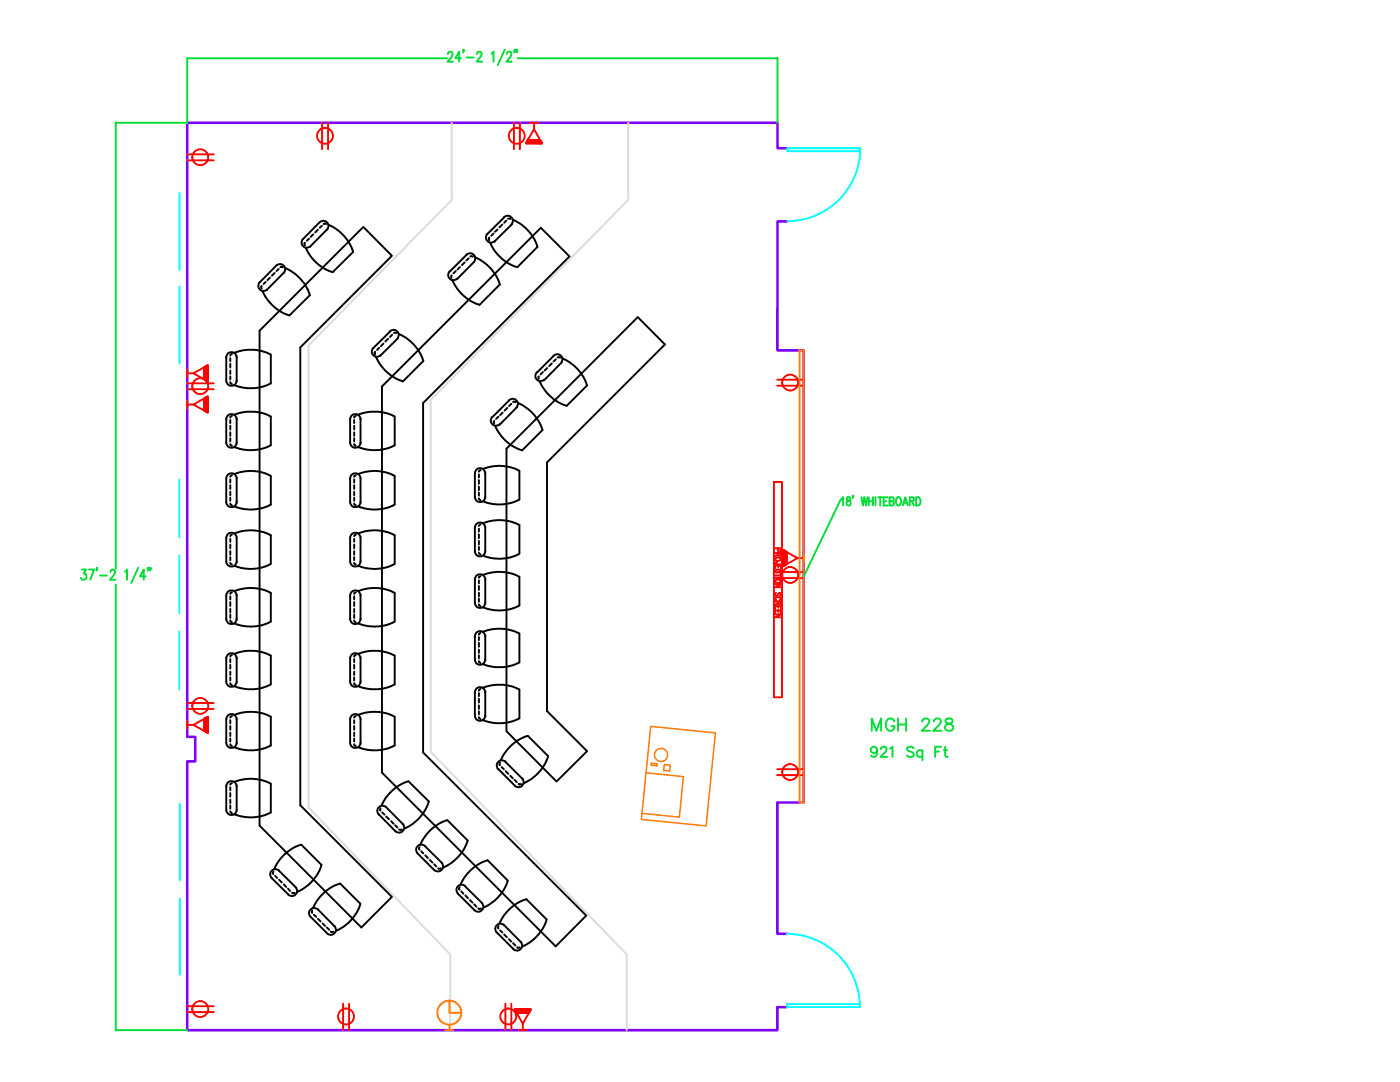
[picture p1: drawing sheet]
<svg xmlns="http://www.w3.org/2000/svg" width="279mm" height="216mm" viewBox="0 0 279 216" stroke-linecap="round" stroke-linejoin="round" font-family="sans-serif">
<!-- layer: _WALLS -->
<path d="M157.1 29.6h-1.9v-5.1h-117.8v122.6h1.6v4.8h-1.6v53.7h117.7v-4.7h1.9M157.1 44.2h-1.9l-.1 25.7h5.3v90.2h-5.3v26.2h2" fill="none" stroke="#7f00ff" stroke-width=".51"/>
<!-- layer: CLFUR -->
<g fill="none" stroke="#000" stroke-width=".38">
<path d="M51.9 56.3a1.04 1.04 0 0 0 0 1.5 1.04 1.04 0 0 0 1.5-.1M52.2 57.1l-.1 .1 .1 .4M53 56.2l-.4 .5M53.9 55.4l-.5 .5M54.8 54.5l-.5 .5M55.1 53a1.04 1.04 0 0 1 1.5 0 1.04 1.04 0 0 1 0 1.5M55.2 52.9l-3.4 3.4M55.6 53.7l-.4 .4M56 53.3l.1-.1 .4 .1M56.7 54.3l-3.5 3.6M56.9 53.5l1.6 .9 1.6 1.4 1.1 1.5 .6 1.6-4.1 4-1.7-.7-1.4-1.1-1.3-1.4-.9-1.6M60.5 47.7a1.04 1.04 0 0 0 0 1.4 1.04 1.04 0 0 0 1.5 0"/>
<path d="M60.9 48.4l-.2 .1 .2 .5M61.7 47.6l-.5 .4M62.5 46.8l-.5 .5M63.4 45.8l-.5 .6M63.8 44.4a1.04 1.04 0 0 1 1.4-.1 1.04 1.04 0 0 1 0 1.5M63.8 44.3l-3.3 3.4M64.2 45l-.4 .5M64.6 44.7l.1-.1 .4 .1M65.3 45.7l-3.4 3.5M65.5 44.9l2 1.1 1.3 1.2 1 1.4 .7 1.7-4.1 4-1.4-.6-1.8-1.2-1.3-1.5-.9-1.6M89.7 54.1a1.04 1.04 0 0 0 .1 1.5 1.04 1.04 0 0 0 1.4 0M90.2 54.9l-.2 .2 .1 .3"/>
<path d="M91 54.1l-.5 .5M91.8 53.3l-.5 .5M92.7 52.4l-.5 .5M93 50.9a1.04 1.04 0 0 1 1.5-.1 1.04 1.04 0 0 1 0 1.5M93.1 50.8l-3.3 3.4M93.5 51.5l-.4 .5M93.9 51.2l.1-.1 .4 .1M94.6 52.2l-3.4 3.5M94.8 51.4l1 .4 1 .7 1.3 1.2 .9 1.4 .8 1.7-4.1 4-1.9-.8-1.3-1-1.4-1.6-.8-1.5M97.3 46.6a1.04 1.04 0 0 0 0 1.5 1.04 1.04 0 0 0 1.5 0M97.6 47.4l-.1 .1 .1 .4M98.5 46.6l-.5 .5"/>
<path d="M99.3 45.8l-.5 .5M100.2 44.8l-.5 .6M100.5 43.4a1.04 1.04 0 0 1 1.5-.1 1.04 1.04 0 0 1 0 1.5M100.7 43.3l-3.4 3.4M101 44l-.4 .5M101.4 43.7h.5M102.2 44.7l-3.5 3.5M102.3 43.8l1.9 1.1 1.3 1.2 1.2 1.6 .6 1.5-4.1 4.1-1.6-.7-1.5-1-1.2-1.3-1.1-1.9M45.2 71.2v4.8M46 76.2v.2l.3 .3M46 71.4v.7M46 72.6v.7"/>
<path d="M46 73.9v.7M46 75.1v.6M46.3 70.6l-.3 .2v.2M46.7 70.4l1.9-.5 2.2-.1 1.8 .3 1.4 .7v5.7l-1.6 .7-1.6 .3-2.5-.2-1.5-.4M47.2 75.9a1.04 1.04 0 0 1-1 1.1 1.04 1.04 0 0 1-1-1.1M47.2 71.3a1.04 1.04 0 0 0-1-1 1.04 1.04 0 0 0-1 1M47.2 71.1v5M51.8 66l20.7-20.7 5.7 5.7-18.3 18.3v91.4l18.3 18.3-6.1 6.1-20.3-20.4zM74.5 69.4a1.04 1.04 0 0 0 0 1.5 1.04 1.04 0 0 0 1.5-.1M74.9 70.2l-.2 .1 .2 .4M75.7 69.4l-.4 .4M76.5 68.6l-.5 .5"/>
<path d="M77.5 67.6l-.6 .5M77.8 66.2a1.04 1.04 0 0 1 1.5-.1 1.04 1.04 0 0 1 0 1.5M77.9 66.1l-3.4 3.4M78.3 66.8l-.5 .5M78.6 66.4h.5M79.4 67.5l-3.5 3.5M79.6 66.6l1.4 .8 1.6 1.3 1.2 1.8 .7 1.5-4.1 4.1-2.1-1-1.3-1-1.3-1.6-.7-1.3M101.6 79.9a1.04 1.04 0 0 1 1.4 0 1.04 1.04 0 0 1 0 1.5M101.6 79.9l-3.3 3.3M107.1 74.3a1.04 1.04 0 0 0 .1 1.5 1.04 1.04 0 0 0 1.4-.1M107.6 75.1l-.2 .1 .1 .4M108.4 74.2l-.5 .5"/>
<path d="M109.2 73.4l-.5 .5M110.1 72.5l-.5 .6M110.4 71a1.04 1.04 0 0 1 1.5 0 1.04 1.04 0 0 1 0 1.5M110.5 71l-3.3 3.3M110.9 71.7l-.4 .4M111.3 71.4l.1-.2 .4 .2M112 72.4l-3.4 3.5M112.2 71.5l1.5 .8 1.6 1.4 1.1 1.5 .8 1.7-4.1 4.1-1.9-.9-1.3-.9-1.2-1.3-1-1.8M127.3 63.3l5.4 5.4-23.5 23.6v49.6l8 8-6.1 6-10-10v-56.4zM45.2 83.6v4.7M45.2 95.4v4.8M46 88.6v.2l.3 .2"/>
<path d="M46 83.8v.6M46 84.9v.8M46 86.3v.7M46 87.4v.7M46 95.7v.6M46 96.8v.8M46 98.1v.7M46 99.3v.6M46.3 83l-.3 .2v.1M46.3 94.8l-.3 .4M46.7 82.8l2.1-.6h2.1l2 .4 1.1 .5v5.8l-1.6 .6-1.7 .3-2.1-.1-1.8-.5M46.7 94.6l1.8-.5 1.9-.1 2 .3 1.6 .7v5.7l-1.4 .6-2 .4-1.9-.1-1.9-.6"/>
<path d="M47.2 88.3a1.04 1.04 0 0 1-1 1.1 1.04 1.04 0 0 1-1-1.1M47.2 83.7a1.04 1.04 0 0 0-1-1.1 1.04 1.04 0 0 0-1 1.1M47.2 95.5a1.04 1.04 0 0 0-1-1.1 1.04 1.04 0 0 0-1 1.1M47.2 83.5v5M47.2 95.4v4.9M69.9 83.6v4.7M69.9 95.4v4.8M70.7 88.6v.2l.3 .2M70.7 83.8v.6M70.7 84.9v.8M70.7 86.3v.7M70.7 87.4v.7"/>
<path d="M70.7 95.7v.6M70.7 96.8v.8M70.7 98.1v.7M70.7 99.3v.6M71 94.8l-.3 .4M71 83l-.3 .2v.1M71.4 94.6l1.8-.5 1.9-.1 2 .3 1.7 .7v5.7l-1.5 .6-2 .4-1.9-.1-1.9-.6M71.4 82.8l2.1-.6h2.1l2 .4 1.2 .5-.1 5.8-1.5 .6-1.8 .3-2.1-.1-1.8-.5M72 88.3a1.04 1.04 0 0 1-1.1 1.1 1.04 1.04 0 0 1-1-1.1M72 95.5a1.04 1.04 0 0 0-1.1-1.1 1.04 1.04 0 0 0-1 1.1M72 83.7a1.04 1.04 0 0 0-1.1-1.1 1.04 1.04 0 0 0-1 1.1M72 83.5v5"/>
<path d="M72 95.4v4.9M94.8 94.4v4.8M95.6 99.4v.2l.3 .2M95.6 94.6v.7M95.6 95.8v.7M95.6 97.1v.7M95.6 98.3v.6M95.9 93.8l-.3 .3M96.3 93.6l1.8-.5 1.9-.2 2 .3 1.7 .8v5.7l-1.5 .6-2 .4-1.9-.1-1.9-.6M96.8 99.1a1.04 1.04 0 0 1-1 1.1 1.04 1.04 0 0 1-1-1.1M96.8 94.5a1.04 1.04 0 0 0-1-1.1 1.04 1.04 0 0 0-1 1.1M96.8 94.3v5"/>
<path d="M98.3 83.2a1.04 1.04 0 0 0 0 1.5 1.04 1.04 0 0 0 1.5-.1M98.7 84l-.2 .1 .1 .4M99.5 83.1l-.5 .5M100.3 82.3l-.5 .5M101.2 81.4l-.5 .5M102.1 80.6l-.5 .4M102.4 80.2h.5M103.2 81.3l-3.5 3.5M103.3 80.4l2 1.1 1.3 1.3 1 1.3 .7 1.7-4.1 4.1-1.9-.9-1.3-.9-1.4-1.8-.8-1.4M45.2 107.3v4.7M45.2 118.8v4.8M46 100.4v.2l.3 .2"/>
<path d="M46 112.3v.2l.3 .2M46 107.5v.6M46 108.7v.7M46 110v.7M46 111.2v.6M46 119v.6M46.3 106.7l-.3 .3M46.3 118.2l-.3 .1v.2M46.7 106.5l2-.6 1.9-.1 2 .4 1.4 .6v5.8l-1.8 .7-1.8 .2-1.9-.1-1.7-.5M46.7 118l2-.6 2-.1 1.9 .4 1.4 .6v5.8l-1.6 .6-2.2 .3-1.7-.1-1.7-.5M47.2 100.1a1.04 1.04 0 0 1-1 1.1 1.04 1.04 0 0 1-1-1M47.2 112a1.04 1.04 0 0 1-1 1.1 1.04 1.04 0 0 1-1-1.1"/>
<path d="M47.2 107.3a1.04 1.04 0 0 0-1-1 1.04 1.04 0 0 0-1 1.1M47.2 118.9a1.04 1.04 0 0 0-1-1.1 1.04 1.04 0 0 0-1 1.1M47.2 107.2v4.9M47.2 118.7v4.9M69.9 107.3v4.7M69.9 118.8v4.8M70.7 112.3v.2l.3 .2M70.7 100.4v.2l.3 .2M70.7 107.5v.6M70.7 108.7v.7M70.7 110v.7M70.7 111.2v.6"/>
<path d="M70.7 119v.6M71 118.2l-.3 .1v.2M71 106.7l-.3 .3M71.4 118l2-.6 2-.1 1.9 .4 1.5 .6-.1 5.8-1.6 .6-2.2 .3-1.6-.1-1.8-.5M71.4 106.5l2-.6 1.9-.1 2 .4 1.5 .6-.1 5.8-1.8 .7-1.8 .2-1.9-.1-1.7-.5M72 112a1.04 1.04 0 0 1-1.1 1.1 1.04 1.04 0 0 1-1-1.1M72 100.1a1.04 1.04 0 0 1-1.1 1.1 1.04 1.04 0 0 1-1-1M72 118.9a1.04 1.04 0 0 0-1.1-1.1 1.04 1.04 0 0 0-1 1.1M72 107.3a1.04 1.04 0 0 0-1.1-1 1.04 1.04 0 0 0-1 1.1M72 107.2v4.9M72 118.7v4.9M94.8 105.3v4.7"/>
<path d="M94.8 115.6v4.7M95.6 110.3v.1l.3 .2M95.6 105.5v.6M95.6 106.6v.8M95.6 107.9v.8M95.6 109.1v.7M95.6 115.8v.6M95.6 116.9v.8M95.6 118.3v.7M95.6 119.4v.7M95.9 104.6l-.3 .4M95.9 115l-.3 .1v.2"/>
<path d="M96.3 104.4l1.7-.5 2.1-.1 2.1 .3 1.5 .7-.1 5.7-1.8 .7-1.7 .3-2-.1-1.7-.5M96.3 114.8l2-.6 2-.1 1.9 .4 1.5 .6-.1 5.7-1.6 .7-2.1 .3-1.7-.1-1.8-.5M96.8 109.9a1.04 1.04 0 0 1-1 1.1 1.04 1.04 0 0 1-1-1M96.8 105.3a1.04 1.04 0 0 0-1-1 1.04 1.04 0 0 0-1 1M96.8 115.6a1.04 1.04 0 0 0-1-1 1.04 1.04 0 0 0-1 1.1M96.8 105.2v4.9M96.8 115.5v4.9M45.2 131.3v4.7M46 123.8v.2l.3 .2M46 136.3v.2l.3 .2M46 120.1v.8M46 121.5v.7"/>
<path d="M46 122.6v.7M46 131.5v.7M46 132.7v.7M46 134v.7M46 135.2v.6M46.3 130.7l-.3 .2v.1M46.7 130.5l1.9-.6h2.2l1.8 .3 1.4 .6v5.8l-1.6 .6-1.6 .3-2.2-.1-1.8-.5M47.2 123.4a1.04 1.04 0 0 1-1 1.1 1.04 1.04 0 0 1-1-1M47.2 136a1.04 1.04 0 0 1-1 1.1 1.04 1.04 0 0 1-1-1.1M47.2 131.4a1.04 1.04 0 0 0-1-1.1 1.04 1.04 0 0 0-1 1.1M47.2 131.2v5M69.9 131.3v4.7"/>
<path d="M70.7 136.3v.2l.3 .2M70.7 123.8v.2l.3 .2M70.7 120.1v.8M70.7 121.5v.7M70.7 122.6v.7M70.7 131.5v.7M70.7 132.7v.7M70.7 134v.7M70.7 135.2v.6M71 130.7l-.3 .2v.1M71.4 130.5l1.9-.6h2.3l1.7 .3 1.5 .6-.1 5.8-1.5 .6-1.6 .3-2.3-.1-1.8-.5M72 136a1.04 1.04 0 0 1-1.1 1.1 1.04 1.04 0 0 1-1-1.1"/>
<path d="M72 123.4a1.04 1.04 0 0 1-1.1 1.1 1.04 1.04 0 0 1-1-1M72 131.4a1.04 1.04 0 0 0-1.1-1.1 1.04 1.04 0 0 0-1 1.1M72 131.2v5M94.8 126.9v4.7M94.8 138.1v4.7M95.6 131.9v.2l.3 .2M95.6 120.6v.2l.3 .2M95.6 127.1v.6M95.6 128.3v.8M95.6 129.6v.7M95.6 130.8v.6M95.6 138.3v.6"/>
<path d="M95.6 139.4v.8M95.9 137.4l-.3 .3v.1M95.9 126.3l-.3 .2v.1M96.3 137.3l1.9-.6 2.3-.1 1.6 .3 1.6 .7-.1 5.8-1.5 .6-1.7 .3h-1.9l-2.1-.6M96.3 126.1l1.9-.6h2.2l1.4 .2 1.9 .7-.1 5.8-1.2 .5-2 .4h-1.9l-2.1-.6M96.8 131.6a1.04 1.04 0 0 1-1 1.1 1.04 1.04 0 0 1-1-1.1M96.8 120.2a1.04 1.04 0 0 1-1 1.1 1.04 1.04 0 0 1-1-1M96.8 138.2a1.04 1.04 0 0 0-1-1.1 1.04 1.04 0 0 0-1 1.1M96.8 127a1.04 1.04 0 0 0-1-1.1 1.04 1.04 0 0 0-1 1.1M96.8 126.8v5M96.8 138v4.9M45.2 143.5v4.7a1.04 1.04 0 0 0 1 1.1 1.04 1.04 0 0 0 1-1.1"/>
<path d="M45.2 156.9v4.7a1.04 1.04 0 0 0 1 1 1.04 1.04 0 0 0 1-1.1M46 148.5v.2l.3 .2M46 143.7v.6M46 144.9v.7M46 146.2v.7M46 147.3v.7M46 157.1v.6M46 158.2v.8M46 159.5v.8M46.3 142.9l-.3 .3M46.3 156.2l-.3 .4M46.7 142.7l1.8-.6 1.7-.1 2.2 .3 1.6 .7v5.8l-1.6 .6-1.7 .3-2-.1-1.9-.5"/>
<path d="M46.7 156l2-.5 1.7-.1 2 .3 1.6 .7v5.7l-1.3 .6-2.2 .4-1.8-.1-1.9-.5M47.2 143.5a1.04 1.04 0 0 0-1-1 1.04 1.04 0 0 0-1 1.1M47.2 156.9a1.04 1.04 0 0 0-1-1 1.04 1.04 0 0 0-1 1M47.2 143.4v5M47.2 156.8v4.9M69.9 143.5v4.7a1.04 1.04 0 0 0 1 1.1 1.04 1.04 0 0 0 1.1-1.1M70.7 148.5v.2l.3 .2M70.7 143.7v.6M70.7 144.9v.7M70.7 146.2v.7M70.7 147.3v.7M71 142.9l-.3 .3"/>
<path d="M71.4 142.7l1.8-.6 1.7-.1 2.2 .3 1.7 .7-.1 5.8-1.5 .6-1.8 .3-2-.1-1.9-.5M72 143.5a1.04 1.04 0 0 0-1.1-1 1.04 1.04 0 0 0-1 1.1M72 143.4v5M84.4 150.1v-69.7l29.3-29.2-5.8-5.7-31.7 31.6v77.1l34.7 34.6 6.1-6.1M95.6 143.1v.2l.3 .2M95.6 140.7v.8M95.6 141.9v.7M96.8 142.7a1.04 1.04 0 0 1-1 1.1 1.04 1.04 0 0 1-1-1M99.4 153.4l3.4 3.4M99.8 152.2l-.2 .4 .2 .1M99.9 151.8l.6-1.2 1.4-1.8 1.5-1.2 2-.8 4 4.1-.7 1.7-1.2 1.6-1.7 1.4-1.3 .7M100.1 153.1l.5 .4"/>
<path d="M100.8 151.9l3.5 3.5M100.9 153.9l.6 .5M100.9 152a1.04 1.04 0 0 0-1.5 0 1.04 1.04 0 0 0 .1 1.5M101.8 154.8l.5 .5M102.7 155.6l.5 .5M103.5 156.4l.1 .2 .4-.2M104.2 155.3a1.04 1.04 0 0 1 0 1.5 1.04 1.04 0 0 1-1.5 0M46 161.9v.1l.3 .2M46 160.7v.7M54.2 175.2l3.4 3.3M54.6 173.9l-.2 .4 .2 .1M54.7 173.5l1-1.9 1.2-1.3 1.8-1.2 1.4-.5 4.1 4-.8 1.8-1.3 1.7-1.6 1.3-1.2 .6"/>
<path d="M54.9 174.7l.4 .5M55.6 173.6l3.5 3.5M55.7 175.5l.5 .6M55.7 173.7a1.04 1.04 0 0 0-1.5 0 1.04 1.04 0 0 0 .1 1.5M56.6 176.5l.5 .5M57.5 177.3l.4 .5M58.3 178.1l.1 .2 .4-.1M59 177a1.04 1.04 0 0 1 0 1.5 1.04 1.04 0 0 1-1.5 0M75.6 162.5l3.3 3.4M75.9 161.3v.4M76.1 160.8l1.1-1.9 1.2-1.3 1.8-1.2 1.3-.5 4.1 4-.7 1.7-1 1.4-1.4 1.3-1.8 1M76.3 162.1l.4 .4"/>
<path d="M77 161l3.5 3.5M77.1 162.9l.5 .6M77.1 161.1a1.04 1.04 0 0 0-1.5 0 1.04 1.04 0 0 0 0 1.5M78 163.9l.6 .5M78.9 164.7l.4 .4M79.7 165.5l.1 .1 .4-.1M80.3 164.3a1.04 1.04 0 0 1 .1 1.5 1.04 1.04 0 0 1-1.5 0M83.3 170.3l3.4 3.3M83.7 169l-.1 .4 .1 .1M83.9 168.6l.6-1.2 1.4-1.8 1.7-1.2 1.7-.8 4 4.2-.6 1.5-1.1 1.6-1.7 1.4-1.5 .8M84.1 169.9l.4 .4M84.7 168.8l3.6 3.4"/>
<path d="M84.8 168.8a1.04 1.04 0 0 0-1.5 0 1.04 1.04 0 0 0 .1 1.5M84.9 170.7l.5 .5M85.8 171.6l.5 .5M86.6 172.5l.5 .4M87.4 173.3l.2 .1 .4-.1M88.1 172.1a1.04 1.04 0 0 1 0 1.5 1.04 1.04 0 0 1-1.5 0M91.3 178.3l3.4 3.3M91.6 177.4l.1 .1M91.7 177l-.1 .4M91.9 176.6l.8-1.5 1.4-1.6 1.4-1.1 1.8-.8 4 4.2-.7 1.7-1 1.4-1.2 1.1-1.9 1.1M92.1 177.9l.4 .4M92.7 176.8l3.6 3.4"/>
<path d="M92.9 178.7l.5 .5M92.9 176.8a1.04 1.04 0 0 0-1.5 0 1.04 1.04 0 0 0 0 1.5M93.8 179.6l.5 .5M62 182.9l3.3 3.4M62.3 181.6v.5M62.5 181.2l1-1.8 1.3-1.4 1.6-1.1 1.5-.6 4 4.2-.7 1.6-1.2 1.5-1.5 1.4-1.5 .7M62.6 182.5l.5 .5M63.4 181.4l3.4 3.5M63.4 183.3l.6 .6M63.4 181.5a1.04 1.04 0 0 0-1.4 0 1.04 1.04 0 0 0 0 1.5M64.4 184.3l.5 .5M65.2 185.1l.5 .4"/>
<path d="M66 185.9l.2 .1 .4-.1M66.7 184.7a1.04 1.04 0 0 1 .1 1.5 1.04 1.04 0 0 1-1.5 0M94.6 180.5l.5 .4M95.4 181.3l.2 .1 .4-.1M96.1 180.1a1.04 1.04 0 0 1 .1 1.5 1.04 1.04 0 0 1-1.5 0M99.1 186l3.4 3.4M99.5 184.8v.5M99.6 184.3l.9-1.5 1.1-1.3 1.6-1.3 1.9-.8 4 4.2-.7 1.6-1.2 1.6-1.6 1.3-1.4 .8M99.8 185.7l.5 .4M100.5 184.5l3.5 3.5M100.6 186.5l.6 .5M100.6 184.6a1.04 1.04 0 0 0-1.5 0 1.04 1.04 0 0 0 .1 1.5"/>
<path d="M101.5 187.4l.6 .5M102.4 188.2l.5 .5M103.2 189l.1 .2 .4-.2M103.9 187.9a1.04 1.04 0 0 1 0 1.5 1.04 1.04 0 0 1-1.5 0"/>
</g>
<!-- layer: STAIRS -->
<path d="M90.2 24.5v15.4l-28.6 29v92.2l28.3 29.3v15.2M125.4 24.5v15.4l-39.4 39.9v70.2l39.1 40.4v15.2" fill="none" stroke="#dbdbdb" stroke-width=".38"/>
<!-- layer: _MISC_FIXED -->
<g fill="none" stroke="#ff7f00" stroke-width=".3">
<path d="M128.9 154.2l7.5 .8-.8 8.1-7.5-.8M129.9 144.9l12.9 1.3-1.9 18.6-12.9-1.3zM129.9 152.3l1.2 .1v.4l-1.2-.1zM132.6 152.6l1.2 .1-.2 1.2-1.2-.2z"/>
<circle cx="131.9" cy="150.7" r="1.33"/>
</g>
<!-- layer: _DOOR_WIND -->
<path d="M171.7 29.6a14.6 14.6 0 0 1-14.6 14.5M171.7 29.6h-14.6v.6h14.6M157 186.3a14.6 14.6 0 0 1 14.6 14.6M171.6 200.3h-14.6v.6h14.6" fill="none" stroke="#0ff" stroke-width=".38"/>
<!-- layer: ELECT -->
<g fill="none" stroke="#f00" stroke-width=".38">
<path d="M105.1 28.6l.7-.6-.7 .6M105.1 28.4l.4-.4-.4 .5M105.4 28.6l.6-.6-.6 .6M105.4 28l-.2 .1M105.4 28l-.2 .2M105.5 28l-.4 .3M105.6 28.6l.6-.6-.6 .6M105.6 28l-.6 .6M105.6 28l-.6 .6 .7-.6M105.7 28l-.6 .6M105.8 28.6l.7-.6-.6 .6M105.8 28l-.6 .6"/>
<path d="M105.9 28l-.7 .6 .7-.6M106 28l-.7 .6M106 28.6l.7-.6-.6 .6M106.1 28l-.7 .6M106.1 28l-.6 .6 .7-.6M106.2 28l-.7 .6M106.3 28l-.6 .6 .6-.6M106.4 28l-.7 .6 .7-.6M106.5 28l-.7 .6M106.5 28l-.6 .6M106.6 28l-.7 .6 .7-.6M106.6 24.5v1.3"/>
<path d="M106.7 28l-.7 .6M106.8 28l-.7 .6M106.8 28l-.6 .6 .7-.6"/>
</g>
<circle cx="105.3" cy="28" r=".19" fill="#f00"/>
<g fill="none" stroke="#f00" stroke-width=".38">
<path d="M106.3 28.6l.7-.6-.7 .6M106.5 28.6l.7-.6-.7 .6M106.8 28.6l.6-.6-.6 .6M106.9 28l-.7 .6M107 28.6l.6-.6-.6 .6M107 28l-.6 .6M107 28l-.6 .6 .7-.6M107.1 28l-.6 .6M107.2 28.6l.7-.6-.6 .6M107.2 28l-.6 .6M107.3 28l-.7 .6M107.3 28l-.6 .6 .6-.6"/>
<path d="M107.4 28.6l.5-.5-.5 .5M107.4 28l-.7 .6M107.5 28.6l.4-.4-.4 .4M107.5 28l-.7 .6M107.5 28l-.6 .6 .7-.6M107.6 28l-.7 .6M107.7 28l-.7 .6M107.8 28l-.6 .6M107.9 28.6l.2-.2-.1 .2M107.9 28.1l-.6 .5M107.9 28.2l-.3 .4M108 28.2l-.4 .4"/>
<path d="M108 28.3l-.3 .3M108.1 28.4l-.3 .2M108.1 28.5l-.1 .1M108.1 28.5v.1"/>
</g>
<circle cx="108.1" cy="28.6" r=".19" fill="#f00"/>
<g fill="none" stroke="#f00" stroke-width=".38">
<path d="M37.4 30.8h5.3M37.4 32h5.3M64.3 24.5v5.3M65.5 24.5v5.3M102.6 24.5v5.3M103.7 24.5v5.3M105.3 28h2.5l-1.2-2.2-1.6 2.8h3.2l-.4-.6M105.8 24.5h1.5M37.4 74.5h1.2M40.8 74.4l.7 .6-.7-.6M40.8 74.6l.7 .7-.7-.6M40.8 74.8l.7 .7-.7-.6"/>
<path d="M40.8 75.1l.7 .7-.7-.7M40.8 75.3l.7 .7-.7-.7M40.8 74.2l.7 .7M40.8 74.3l.7 .7M40.8 74.5l.7 .6M40.8 74.6l.7 .7M40.8 74.7l.7 .6M40.8 74.8l.7 .7M40.8 75l.7 .7M40.8 75.2l.7 .6M40.8 75.3l.7 .6M40.8 75.4l.7 .6-.7-.6"/>
<path d="M40.8 75.5l.5 .5M40.8 75.6l.4 .4M40.8 75.6l.2 .3M40.9 75.8l-.1-.1 .2 .1M41.4 76.1l-.6-.6 .7 .6M41.5 74.9l-.7-.6 .7 .7M41.5 75.2l-.7-.7 .7 .7M41.5 75.4l-.7-.7 .7 .7M41.5 75.6l-.7-.6 .7 .7M41.5 75.8l-.7-.6 .7 .7M41.5 75.6l-.7-.7 .7 .7"/>
<circle cx="40" cy="31.4" r="1.59"/>
<circle cx="64.9" cy="27.1" r="1.59"/>
<circle cx="103.1" cy="27.1" r="1.59"/>
</g>
<circle cx="40.8" cy="75.7" r=".19" fill="#f00"/>
<g fill="none" stroke="#f00" stroke-width=".38">
<path d="M37.4 73.7v1.6M40.8 73.9l.7 .7-.7-.7M40.8 73.7l.7 .7-.7-.7M40.8 73.4l.7 .7-.7-.6M40.8 74.2l.7 .6M40.8 74.1l.7 .7M40.8 74l.7 .7-.7-.7M40.8 73.9l.7 .6M40.8 73.8l.7 .6M40.8 73.6l.7 .7M40.8 73.5l.7 .7M40.8 73.4l.7 .7"/>
<path d="M40.8 73.3l.7 .6M41 73.1l.5 .5-.5-.4M41 73.1l.5 .5M41 73.1l.5 .5-.5-.5M41.1 73.1l.4 .4M41.1 73.1l.4 .3M41.3 73l.2 .1M41.4 72.9l.1 .1M41.4 72.9h.1M41.5 74.7l-.7-.6 .7 .6M41.5 74.5l-.7-.7 .7 .7M41.5 74.2l-.7-.6 .7 .7"/>
<path d="M41.5 74l-.7-.7 .7 .7M41.5 73.9l-.7-.6 .7-.4v3.2l-2.9-1.6 2.2-1.2v2.4M41.5 73.8l-.6-.6 .6 .6M41.5 73.7l-.6-.5 .6 .5M41.5 73.3l-.3-.2 .3 .2M41.5 73.2l-.3-.2 .3 .3M41.5 73.1l-.2-.1 .2 .1M37.4 80.7h1.2M40.8 80.4l.7 .7M40.8 80.6l.7 .6M40.8 80.8l.7 .6M40.8 81l.7 .6"/>
<path d="M40.8 81l.7 .8M40.8 81.3l.7 .6-.7-.6M40.8 81.5l.7 .7-.7-.7M40.8 80.6l.7 .7M40.8 80.9l.7 .6M40.8 81.2l.7 .7M40.8 81.4l.7 .6M40.8 81.4l.7 .7M40.8 81.6l.7 .6M40.8 81.7l.6 .6M40.8 81.7l.5 .5M40.8 81.8l.3 .4"/>
<path d="M40.8 81.9l.1 .1M41 82.1l-.2-.2 .2 .2M41.5 81.4l-.7-.7 .7 .7M41.5 81.8l-.7-.6 .7 .7M41.5 82l-.7-.6 .7 .7M41.5 82.3l-.7-.7 .7 .7"/>
</g>
<circle cx="40.8" cy="81.9" r=".19" fill="#f00"/>
<g fill="none" stroke="#f00" stroke-width=".38">
<path d="M37.4 80v1.5M37.4 76.5h5.3M37.4 77.7h5.3M40.8 79.9l.7 .6-.7-.6M40.8 79.6l.7 .7M40.8 79.6l.7 .6M40.8 80l.7 .6M40.8 79.8l.7 .7M40.8 79.7l.7 .7M40.8 79.4l.7 .7-.7-.7M40.9 79.4l.6 .5M40.9 79.4l.6 .6"/>
<path d="M41 79.3l.5 .4M41.1 79.3l.4 .3-.4-.3M41.3 79.2l.2 .1M41.3 79.2l.2 .2M41.3 79.1l.2 .2M41.4 79.1h.1M41.5 79.8l-.5-.4 .5 .5M41.5 79.7l-.4-.4 .4 .4M41.5 79.5l-.3-.2 .3 .3M41.5 79.4l-.3-.2 .3 .3M41.5 79.2h.1M155.1 75.8h5.3"/>
<path d="M155.1 76.9h5.3M40.8 80.3l.7 .7-.7-.6M40.8 80.1l.7 .7-.7-.7M40.8 80.3l.7 .7M40.8 80.2l.7 .6M40.8 80l.7 .7M41.5 80.9l-.7-.7 .7 .7M41.5 80.6l-.7-.6 .7 .7M41.5 80.4l-.7-.6 .7 .7M41.5 80.1l-.7-.6 .7-.4v3.2l-2.9-1.6 2.2-1.2v2.4M155.1 114.2h5.3M155.1 115.3h5.3"/>
<path d="M156.3 110.9l.7 .8M156.3 110.9l.7 .5M156.3 110.6l.7 .8M156.3 110.6l.7 .6M156.3 110.5l.7 .6M156.3 110.2l.7 .7-.7-.7M156.3 110.1l.7 .7M156.3 109.9l.7 .7-.7-.6M156.3 109.8l.7 .6-.6-.6M156.3 111.1l.7 .7-.7-.6M156.3 111.4l.7 .6-.7-.6M156.3 111.4l.7 .8"/>
<path d="M156.3 111.6l.7 .7-.7-.7M156.3 111.7l.7 .7M156.3 111.9l.7 .6M156.3 112l.6 .6-.6-.6M156.3 112.2l.5 .5M156.3 112.3l.4 .4-.4-.4M156.3 112.5l.3 .3-.3-.3M156.3 112.6l.2 .3M156.3 112.7l.1 .2-.1-.1M156.3 110.8l.7 .6M156.3 110.5l.7 .7M156.3 110.3l.7 .7"/>
<path d="M156.3 110.3l.7 .6M156.3 110l.7 .6M156.3 109.9l.7 .7M156.3 109.8l.7 .6M156.3 111l.7 .7M156.3 111.1l.7 .6M156.3 111.2l.7 .7M156.3 111.3l.7 .7M156.3 111.5l.7 .7M156.3 111.7l.7 .6M156.3 111.9l.7 .7M156.3 112.1l.6 .5"/>
<path d="M156.3 112.6l.3 .2M156.3 112.8l.1 .1M156.4 112.9h.1M156.7 112.8l-.4-.4 .4 .4M156.7 110l.3 .2M156.7 112.7l-.4-.4 .4 .5M156.8 110l.2 .2M156.9 110.1l.1 2.5 2.2-1.2-2.9-1.6v3.2M157 110.9l-.7-.6 .7 .7M157 110.5l-.7-.7 .7 .7M157 111.9l-.7-.6 .7 .7M157 112.6l-.7-.6 .7 .6"/>
<path d="M157 112.6l-.7 .3M157 110.3l-.5-.5 .5 .5M159.2 111.4h1.2M160.4 110.6v1.5M37.4 140.3h5.3M37.4 141.5h5.3M37.4 144.6h1.2M40.8 144.4l.7 .6M40.8 144.4l.7 .8M40.8 144.7l.7 .7-.7-.7M40.8 144.9l.7 .7-.7-.6M40.8 145.1l.7 .7-.7-.6"/>
<path d="M40.8 145.4l.7 .7-.7-.7M40.8 144.6l.7 .7M40.8 144.8l.7 .6M40.8 144.9l.7 .6M40.8 144.9l.7 .7M40.8 145l.7 .7M40.8 145.1l.7 .7M40.8 145.2l.7 .7-.7-.6M40.8 145.4l.7 .6M40.8 145.5l.7 .6M40.8 145.6l.7 .6M40.8 145.7l.5 .5"/>
<path d="M40.8 145.7l.3 .4M40.8 145.8l.1 .1M41 146l-.2-.2 .2 .2M41.5 145.2l-.7-.6 .7 .7M41.5 145.4l-.7-.6 .7 .7M41.5 145.7l-.7-.6 .7 .6M41.5 146l-.7-.7 .7 .7M41.5 146.2l-.7-.7 .7 .7M155.1 153.5h5.3M155.1 154.7h5.3"/>
<circle cx="40" cy="77.1" r="1.59"/>
<circle cx="157.7" cy="76.3" r="1.59"/>
<circle cx="157.7" cy="114.7" r="1.59"/>
<circle cx="40" cy="140.9" r="1.59"/>
<circle cx="157.7" cy="154.1" r="1.59"/>
</g>
<circle cx="40.8" cy="145.9" r=".19" fill="#f00"/>
<g fill="none" stroke="#f00" stroke-width=".38">
<path d="M37.4 143.9v1.5M40.8 144.2l.7 .7-.7-.6M40.8 144l.7 .6M40.8 143.8l.7 .8M40.8 143.7l.7 .7-.7-.6M40.8 143.5l.7 .7-.7-.7M40.8 144.3l.7 .6M40.8 144.2l.7 .7M40.8 144.1l.7 .6M40.8 144l.7 .7M40.8 143.7l.7 .7M40.8 143.6l.7 .7-.7-.7"/>
<path d="M40.8 143.5l.7 .6M40.9 143.4l.6 .6M40.9 143.3l.6 .6M41 143.3l.5 .4-.5-.4M41 143.2l.5 .4M41.2 143.2l.3 .3M41.3 143.1l.2 .2M41.5 144.8l-.7-.7 .7 .7M41.5 144.3l-.7-.6 .7 .6M41.5 144l-.7-.6 .7 .7M41.5 143.8l-.6-.5 .6 .6M41.5 143.7l-.5-.4 .5 .5"/>
<path d="M41.5 143.4l-.3-.2 .3 .2M41.5 143.2l-.2-.1 .2 .2M41.5 143.2l-.1-.2-.6 .4M41.5 143v3.2l-2.9-1.6 2.2-1.2v2.5M37.4 200.8h5.3M37.4 202h5.3M68.5 200.3v5.3M69.7 200.3v5.3M100.9 200.3v5.3M102.1 200.3v5.3M102.8 201.5h.1M102.8 201.4l-.1 .1"/>
<path d="M102.8 201.6l.2-.2-.1 .2M102.9 201.4l-.1 .2 .2-.2M103 201.9l.5-.5-.5 .5M103.1 201.4l-.2 .3 .3-.3M103.1 202l.6-.6-.6 .7M103.2 201.4l-.3 .3M103.3 202.1l.7-.7-.7 .7M103.3 201.4l-.4 .3M103.4 201.4l-.4 .4M103.4 201.4l-.4 .5 .4-.5M103.5 202.1l.7-.7-.6 .7M103.5 201.4l-.5 .6 .6-.6"/>
<path d="M103.6 205.5h1.5M103.6 201.4l-.5 .6 .6-.6M103.7 201.4l-.6 .6M103.8 201.4l-.6 .7M103.8 201.4l-.6 .7 .7-.7M103.9 201.4l-.7 .7M104 201.4l-.6 .7M104.1 201.4l-.7 .7 .7-.7M104.2 201.4l-.7 .7M104.3 201.4l-.7 .7M104.3 204.3v1.2M104.4 201.4l-.6 .7"/>
<path d="M104.6 201.4l-.8 .7M104.6 201.4l-.6 .7 .7-.7M104.7 202.1l.7-.7-.7 .7M104.7 201.4l-.7 .7M104.8 201.4l-.6 .7M104.9 201.4l-.7 .7M104.9 202.1l.7-.7-.6 .7M105 201.4l-.7 .7M105 201.4l-.6 .7 .7-.7M105.1 201.4l-.7 .7M105.2 201.4l-.7 .7M105.2 201.4l-.6 .7 .7-.7"/>
<path d="M105.3 201.4l-.7 .7M105.4 201.4l-.6 .7M105.5 201.4l-.7 .7 .7-.7M105.6 201.4l-.7 .7M105.6 202l-2.5 .1 1.2 2.2 1.6-2.9h-3.2l.4 .7M105.7 201.4l-.7 .7M105.7 201.8l-.2 .3M105.8 201.4l-.6 .7M105.9 201.4l-.7 .7M105.9 201.6l-.5 .5 .4-.4M105.9 201.5l-.6 .6"/>
<circle cx="40" cy="201.3" r="1.59"/>
<circle cx="69.1" cy="202.8" r="1.59"/>
<circle cx="101.4" cy="202.8" r="1.59"/>
</g>
<!-- layer: _AV_ELEC -->
<g fill="none" stroke="#f00" stroke-width=".38">
<path d="M154.5 96.2h1.6v42.9h-1.6zM154.7 109.4h1.1l-.1 .6h-.4l-.1-.6M154.7 110.3h1.1l-.1 .6h-.4v-.6M154.7 113.4v-.6h1.1v.6M154.7 116.6h1.1l-1.1 .6h1.1M154.7 114.8h1.1M154.7 115.3h1.1M154.8 111.4a.56 .56 0 0 1 .6-.2 .56 .56 0 0 1 .4 .5 .56 .56 0 0 1-.7 .3 .56 .56 0 0 1-.3-.6zM154.8 115.8a.56 .56 0 0 1 .6-.2 .56 .56 0 0 1 .4 .5 .56 .56 0 0 1-.7 .3 .56 .56 0 0 1-.3-.6zM154.9 118.3l-.2 .2 .2 .4h.2l.3-.6 .4 .1v.3l-.2 .2M155 114.3a.33 .33 0 0 1-.3-.4 .33 .33 0 0 1 .4-.2h.3a.33 .33 0 0 1 .4 .2 .33 .33 0 0 1-.2 .4M155 119.8a.33 .33 0 0 1-.3-.4 .33 .33 0 0 1 .4-.2h.3a.33 .33 0 0 1 .4 .2 .33 .33 0 0 1-.2 .4"/>
<path d="M155.1 112.2l-.3 .1v.3h1M155.3 110.6l-.6 .3M155.3 112.8v.4M155.8 114.5v.6M154.7 120h1.1l-.1 .6h-.4v-.6M154.7 121.5v-.6h1.1v.6M154.7 122.3v-.5h1.1v.5M154.7 122.6h1.1l-1.1 .6h1.1M155.3 120.9v.4M155.3 121.8v.3M155.3 120.3l-.6 .3"/>
</g>
<!-- layer: _DIMS -->
<g fill="none" stroke="#00dd37" stroke-width=".38">
<path d="M37.4 11.6v12.9M37.4 11.6h51.9M89.4 10.8l.3-.5h.3l.3 .4-.2 .7-.8 .9h1.1M92 11.6h-1.1l.7-1.3v2M92.6 10h-.2l.1-.1 .1 .1-.2 .5M93.1 11.5h1.4M95.2 10.8l.3-.5 .5 .2a.72 .72 0 0 1-.1 .9l-.8 .9h1.1M98.1 10.7l.4-.4v2M100.7 9.9l-1.4 3.1M101.1 10.8l.1-.3 .3-.2 .5 .2v.6l-.9 1.2h1M102.8 10h-.2l.1-.1 .1 .1-.2 .5M103.2 10h-.1l.1-.1v.1l-.1 .5"/>
<path d="M103.3 11.6h51.8M155.2 11.6v12.9M23.1 24.5h14.2M23.1 24.6v88.8M167.9 99.6l.4-.4v1.7M167.9 99.7h-.1l-7.4 15.3M169.1 99.3a.5 .5 0 0 0 0 .5 .5 .5 0 0 0 .5 .2 .47 .47 0 0 1 0 .8 .47 .47 0 0 1-.7-.2 .47 .47 0 0 1 .4-.7h.2a.33 .33 0 0 0 .3-.4 .33 .33 0 0 0-.3-.3zM170.3 99h-.1h.1l-.1 .4M171.9 99.2l.3 1.7 .3-1.7 .3 1.7 .3-1.7M173.4 99.2v1.7M174.2 99.2v1.7M174.7 99.2v1.7"/>
<path d="M175.2 99.2h.9M175.7 99.2v1.7M177.2 99.2h-.9v1.7h.9M179.1 99.3l.1-.1a.85 .85 0 0 1 .6 .8 .85 .85 0 0 1-.6 .9 1.09 1.09 0 0 1-.1-1.6zM182.8 99.2h.4a.94 .94 0 0 1 0 1.7h-.4zM16.3 113.7h.9l-.5 .8a.6 .6 0 0 1 .5 .9 .6 .6 0 0 1-1-.1M17.7 113.7h1.1l-.8 2M19.4 113.4h-.2l.1-.1 .1 .1-.2 .5M20 114.8h1.3M22 114.2l.1-.3a.48 .48 0 0 1 .7-.1 .48 .48 0 0 1 .1 .7l-.9 1.2h1.1M23.1 116.6v88.9M25 114.1l.3-.4v2"/>
<path d="M27.6 113.3l-1.4 3.1M29.1 115h-1.2l.8-1.3v2M29.6 113.4h-.2l.1-.1 .1 .1-.2 .5M30.1 113.4h-.2l.1-.1 .1 .1-.2 .5M173.4 100h.8M176.3 100h.6M177.5 100l.8-.1v-.5l-.2-.2h-.6v1.7h.6l.2-.2v-.6l-.2-.1M180.2 100.9l.5-1.7 .5 1.7M180.4 100.3h.6M181.6 100l.7-.1 .1-.5-.3-.2h-.5v1.7M182 100l.4 .9M174 145.8v-2.4l.9 2.4 .9-2.4v2.4"/>
<path d="M175 149.7a.64 .64 0 0 1-.9 .5 .64 .64 0 0 1-.2-1 .64 .64 0 0 1 1 .1 1.85 1.85 0 0 1-.2 1.6 .64 .64 0 0 1-.9-.2M175.8 149.5l.1-.3 .3-.2h.4l.3 .2a.66 .66 0 0 1-.2 .9l-1 .9h1.4M177.6 149.4l.5-.4v2M178.5 144a.89 .89 0 0 0-1-.6 .89 .89 0 0 0-.7 .9 1.17 1.17 0 0 0 1.1 1.5 .9 .9 0 0 0 .6-.9h-.6M179.2 143.4v2.4M179.2 144.6h1.6M180.8 143.4v2.4M182.4 149.3a.76 .76 0 0 0-.8-.3 .76 .76 0 0 0-.6 .5l.2 .3 .8 .3a.52 .52 0 0 1 .2 .8 .99 .99 0 0 1-1.2-.2M184.1 144l.2-.5 .7-.1a.6 .6 0 0 1 .4 .9l-1.4 1.5h1.6M184.1 150a.64 .64 0 0 0-.9-.1 .64 .64 0 0 0 0 .9 .64 .64 0 0 0 .9-.1M184.1 149.7v2M186.4 144l.1-.4 .3-.2 .8 .1a.55 .55 0 0 1 0 .8l-1.3 1.5h1.6"/>
<path d="M186.6 150h.8M187.9 149h-1.3v2M188.4 149.7h.6M188.6 149v1.7l.2 .2 .3 .1M188.8 143.5a.48 .48 0 0 0 .2 .8 1.08 1.08 0 0 1 1.2 1.1 .86 .86 0 0 1-.9 .4 .86 .86 0 0 1-.7-.8 1.2 1.2 0 0 1 1.2-.7 .48 .48 0 0 0 .2-.8l-.4-.1zM23.1 205.6h14.2"/>
</g>
<!-- layer: _MISC_FIXED -->
<g fill="none" stroke="#ff7f00" stroke-width=".38">
<path d="M159.6 69.9h.8v90.2h-.8zM89.7 199.7v2.4h2.4M88.8 205.6h1.7M89.7 204.5v1.1"/>
<circle cx="89.7" cy="202.1" r="2.39"/>
</g>
<!-- layer: _DOOR_WIND -->
<path d="M35.8 38.5v15.4M35.8 57.2v15.3M35.8 95.7v11.5M35.8 110.9v11.5M35.8 126.1v11.6M35.9 160.4v15.3M35.9 179.3v15.2" fill="none" stroke="#0ff" stroke-width=".38"/>
<!-- layer: _FURN -->
<path d="M84.4 150.1l32.6 32.6" fill="none" stroke="#000" stroke-width=".38"/>
</svg>
